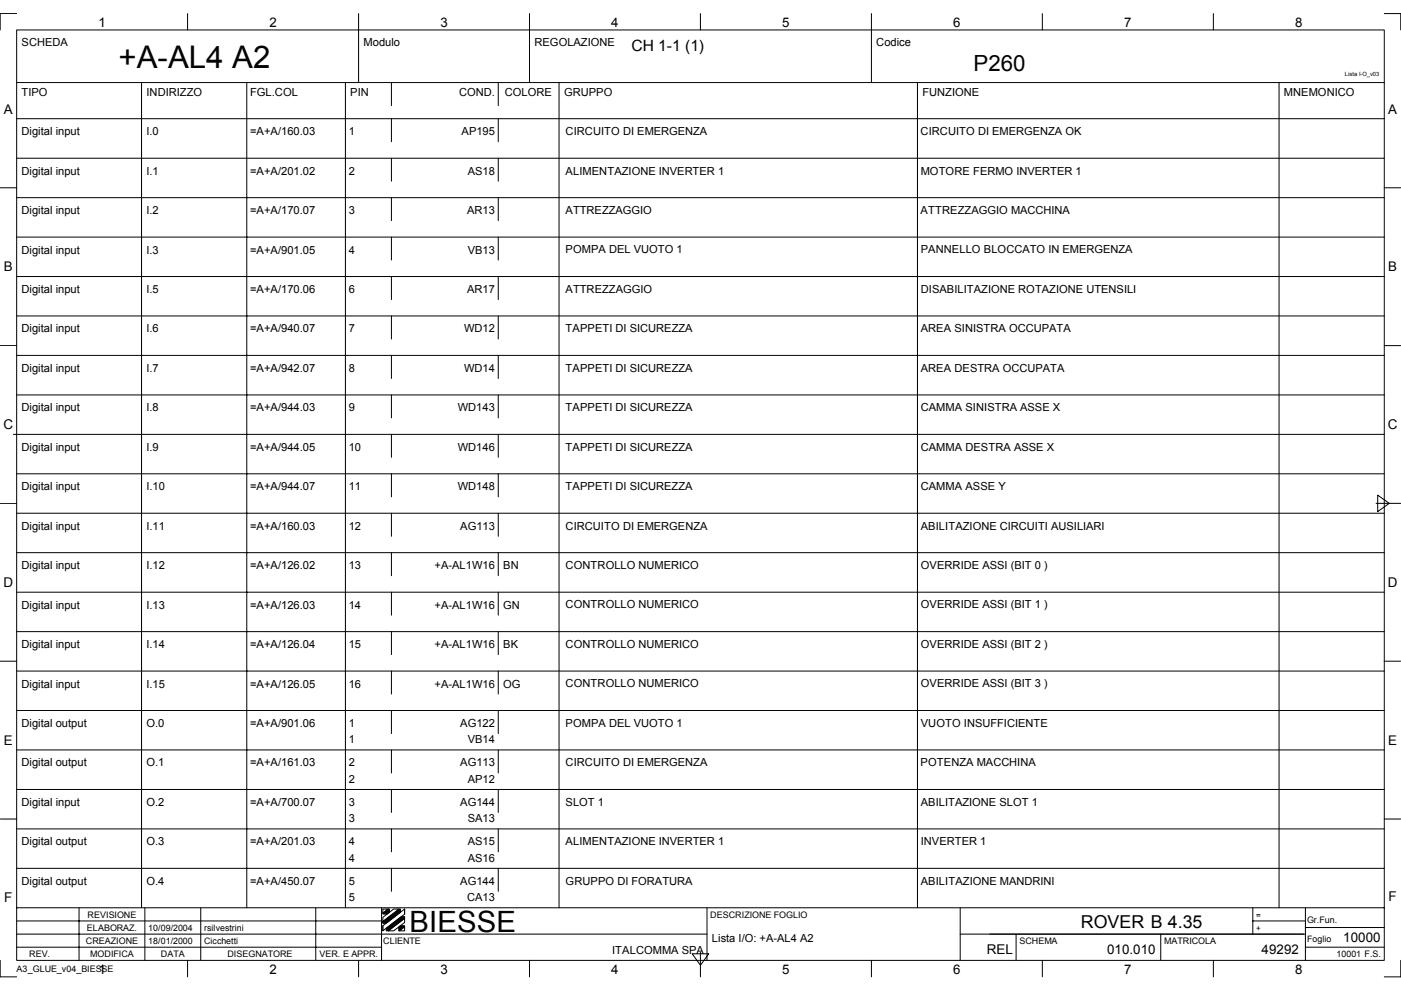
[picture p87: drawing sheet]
<svg xmlns="http://www.w3.org/2000/svg" width="297mm" height="210mm" viewBox="0 0 297 210" stroke-linecap="round" stroke-linejoin="round" font-family="sans-serif">
<defs><g id="words">
<text font-size="6.6" x="25.1" y="14.4">+A-AL4 A2</text>
<text font-size="6.2" x="86.8" y="197.7">BIESSE</text>
<text font-size="4.7" x="206.4" y="15">P260</text>
<text font-size="3.8" x="229.2" y="196.7">ROVER B 4.35</text>
<text font-size="3.3" x="133.9" y="10.7">CH 1-1 (1)</text>
<g font-size="2.9">
<text x=".8" y="91">C</text>
<text x="294.2" y="91">C</text>
<text x=".8" y="124.4">D</text>
<text x="294.2" y="124.4">D</text>
<text x=".9" y="191.3">F</text>
<text x="294.4" y="191">F</text>
<text x="209.2" y="202.2">REL</text>
</g>
<g font-size="2.8">
<text x="20.9" y="5.7">1</text>
<text x="57.1" y="5.7">2</text>
<text x="93.4" y="5.7">3</text>
<text x="129.6" y="5.7">4</text>
<text x="165.8" y="5.7">5</text>
<text x="202.1" y="5.7">6</text>
<text x="238.3" y="5.7">7</text>
<text x="274.6" y="5.7">8</text>
<text x=".8" y="24.1">A</text>
<text x="294.3" y="24.1">A</text>
<text x=".8" y="57.5">B</text>
<text x="294.3" y="57.5">B</text>
<text x=".8" y="157.9">E</text>
<text x="294.3" y="157.9">E</text>
<text x="234.7" y="202.2">010.010</text>
<text x="267.5" y="202.2">49292</text>
<text x="284.8" y="199.8">10000</text>
<text x="20.9" y="206.5">1</text>
<text x="57.1" y="206.5">2</text>
<text x="93.4" y="206.5">3</text>
<text x="129.6" y="206.5">4</text>
<text x="165.8" y="206.5">5</text>
<text x="202.1" y="206.5">6</text>
<text x="238.3" y="206.5">7</text>
<text x="274.6" y="206.5">8</text>
</g>
<g font-size="2.4">
<text x="4.6" y="9.8">SCHEDA</text>
<text x="77.1" y="9.8">Modulo</text>
<text x="113.3" y="9.8">REGOLAZIONE</text>
<text x="185.8" y="9.8">Codice</text>
<text x="4.6" y="20.3">TIPO</text>
<text x="31" y="20.3">INDIRIZZO</text>
<text x="53" y="20.3">FGL.COL</text>
<text x="74.3" y="20.3">PIN</text>
<text x="97.3" y="20.3">COND.</text>
<text x="107" y="20.3">COLORE</text>
<text x="119.6" y="20.3">GRUPPO</text>
<text x="195.6" y="20.3">FUNZIONE</text>
<text x="272.2" y="20.3">MNEMONICO</text>
<text x="4.6" y="28.7">Digital input</text>
<text x="31" y="28.7">I.0</text>
<text x="53" y="28.7">=A+A/160.03</text>
<text x="73.9" y="28.7">1</text>
<text x="97.8" y="28.7">AP195</text>
<text x="119.9" y="28.6">CIRCUITO DI EMERGENZA</text>
<text x="195.2" y="28.6">CIRCUITO DI EMERGENZA OK</text>
<text x="4.6" y="37">Digital input</text>
<text x="31" y="37">I.1</text>
<text x="53" y="37">=A+A/201.02</text>
<text x="73.9" y="37">2</text>
<text x="99.2" y="37">AS18</text>
<text x="119.9" y="37">ALIMENTAZIONE INVERTER 1</text>
<text x="195.2" y="37">MOTORE FERMO INVERTER 1</text>
<text x="4.6" y="45.4">Digital input</text>
<text x="31" y="45.4">I.2</text>
<text x="53" y="45.4">=A+A/170.07</text>
<text x="73.9" y="45.4">3</text>
<text x="99" y="45.4">AR13</text>
<text x="119.9" y="45.4">ATTREZZAGGIO</text>
<text x="195.2" y="45.4">ATTREZZAGGIO MACCHINA</text>
<text x="4.6" y="53.8">Digital input</text>
<text x="31" y="53.8">I.3</text>
<text x="53" y="53.8">=A+A/901.05</text>
<text x="73.9" y="53.8">4</text>
<text x="99.2" y="53.8">VB13</text>
<text x="119.9" y="53.7">POMPA DEL VUOTO 1</text>
<text x="195.2" y="53.7">PANNELLO BLOCCATO IN EMERGENZA</text>
<text x="4.6" y="62.1">Digital input</text>
<text x="31" y="62.1">I.5</text>
<text x="53" y="62.1">=A+A/170.06</text>
<text x="73.9" y="62.1">6</text>
<text x="99" y="62.1">AR17</text>
<text x="119.9" y="62.1">ATTREZZAGGIO</text>
<text x="195.2" y="62.1">DISABILITAZIONE ROTAZIONE UTENSILI</text>
<text x="4.6" y="70.5">Digital input</text>
<text x="31" y="70.5">I.6</text>
<text x="53" y="70.5">=A+A/940.07</text>
<text x="73.9" y="70.5">7</text>
<text x="98.4" y="70.5">WD12</text>
<text x="119.9" y="70.5">TAPPETI DI SICUREZZA</text>
<text x="195.2" y="70.5">AREA SINISTRA OCCUPATA</text>
<text x="4.6" y="78.8">Digital input</text>
<text x="31" y="78.8">I.7</text>
<text x="53" y="78.8">=A+A/942.07</text>
<text x="73.9" y="78.8">8</text>
<text x="98.4" y="78.8">WD14</text>
<text x="119.9" y="78.8">TAPPETI DI SICUREZZA</text>
<text x="195.2" y="78.8">AREA DESTRA OCCUPATA</text>
<text x="4.6" y="87.2">Digital input</text>
<text x="31" y="87.2">I.8</text>
<text x="53" y="87.2">=A+A/944.03</text>
<text x="73.9" y="87.2">9</text>
<text x="97.1" y="87.2">WD143</text>
<text x="119.9" y="87.2">TAPPETI DI SICUREZZA</text>
<text x="195.2" y="87.2">CAMMA SINISTRA ASSE X</text>
<text x="4.6" y="95.6">Digital input</text>
<text x="31" y="95.6">I.9</text>
<text x="53" y="95.6">=A+A/944.05</text>
<text x="73.9" y="95.6">10</text>
<text x="97.1" y="95.6">WD146</text>
<text x="119.9" y="95.5">TAPPETI DI SICUREZZA</text>
<text x="195.2" y="95.5">CAMMA DESTRA ASSE X</text>
<text x="4.6" y="103.9">Digital input</text>
<text x="31" y="103.9">I.10</text>
<text x="53" y="103.9">=A+A/944.07</text>
<text x="73.9" y="103.9">11</text>
<text x="97.1" y="103.9">WD148</text>
<text x="119.9" y="103.9">TAPPETI DI SICUREZZA</text>
<text x="195.2" y="103.9">CAMMA ASSE Y</text>
<text x="4.6" y="112.3">Digital input</text>
<text x="31" y="112.3">I.11</text>
<text x="53" y="112.3">=A+A/160.03</text>
<text x="73.9" y="112.3">12</text>
<text x="97.6" y="112.3">AG113</text>
<text x="119.9" y="112.3">CIRCUITO DI EMERGENZA</text>
<text x="195.2" y="112.3">ABILITAZIONE CIRCUITI AUSILIARI</text>
<text x="4.6" y="120.7">Digital input</text>
<text x="31" y="120.7">I.12</text>
<text x="53" y="120.7">=A+A/126.02</text>
<text x="73.9" y="120.7">13</text>
<text x="92.1" y="120.7">+A-AL1W16</text>
<text x="106.7" y="120.7">BN</text>
<text x="119.9" y="120.6">CONTROLLO NUMERICO</text>
<text x="195.2" y="120.6">OVERRIDE ASSI (BIT 0 )</text>
<text x="4.6" y="129">Digital input</text>
<text x="31" y="129">I.13</text>
<text x="53" y="129">=A+A/126.03</text>
<text x="73.9" y="129">14</text>
<text x="92.1" y="129">+A-AL1W16</text>
<text x="106.7" y="129">GN</text>
<text x="119.9" y="129">CONTROLLO NUMERICO</text>
<text x="195.2" y="129">OVERRIDE ASSI (BIT 1 )</text>
<text x="4.6" y="137.4">Digital input</text>
<text x="31" y="137.4">I.14</text>
<text x="53" y="137.4">=A+A/126.04</text>
<text x="73.9" y="137.4">15</text>
<text x="92.1" y="137.4">+A-AL1W16</text>
<text x="106.7" y="137.4">BK</text>
<text x="119.9" y="137.4">CONTROLLO NUMERICO</text>
<text x="195.2" y="137.4">OVERRIDE ASSI (BIT 2 )</text>
<text x="4.6" y="145.8">Digital input</text>
<text x="31" y="145.8">I.15</text>
<text x="53" y="145.8">=A+A/126.05</text>
<text x="73.9" y="145.8">16</text>
<text x="92.1" y="145.8">+A-AL1W16</text>
<text x="106.7" y="145.8">OG</text>
<text x="119.9" y="145.7">CONTROLLO NUMERICO</text>
<text x="195.2" y="145.7">OVERRIDE ASSI (BIT 3 )</text>
<text x="4.6" y="154.1">Digital output</text>
<text x="31" y="154.1">O.0</text>
<text x="53" y="154.1">=A+A/901.06</text>
<text x="73.9" y="154.1">1</text>
<text x="97.6" y="154.1">AG122</text>
<text x="119.9" y="154.1">POMPA DEL VUOTO 1</text>
<text x="195.2" y="154.1">VUOTO INSUFFICIENTE</text>
<text x="73.9" y="157.6">1</text>
<text x="99.2" y="157.6">VB14</text>
<text x="4.6" y="162.5">Digital output</text>
<text x="31" y="162.5">O.1</text>
<text x="53" y="162.5">=A+A/161.03</text>
<text x="73.9" y="162.5">2</text>
<text x="73.9" y="166">2</text>
<text x="97.6" y="162.5">AG113</text>
<text x="99.2" y="166">AP12</text>
<text x="119.9" y="162.5">CIRCUITO DI EMERGENZA</text>
<text x="195.2" y="162.5">POTENZA MACCHINA</text>
<text x="4.6" y="170.9">Digital input</text>
<text x="31" y="170.9">O.2</text>
<text x="53" y="170.9">=A+A/700.07</text>
<text x="73.9" y="170.9">3</text>
<text x="97.6" y="170.9">AG144</text>
<text x="119.9" y="170.8">SLOT 1</text>
<text x="195.2" y="170.8">ABILITAZIONE SLOT 1</text>
<text x="4.6" y="179.2">Digital output</text>
<text x="31" y="179.2">O.3</text>
<text x="53" y="179.2">=A+A/201.03</text>
<text x="73.9" y="174.3">3</text>
<text x="73.9" y="179.2">4</text>
<text x="99.2" y="179.2">AS15</text>
<text x="99.2" y="174.3">SA13</text>
<text x="119.9" y="179.2">ALIMENTAZIONE INVERTER 1</text>
<text x="195.2" y="179.2">INVERTER 1</text>
<text x="73.9" y="182.7">4</text>
<text x="99.2" y="182.7">AS16</text>
<text x="4.6" y="187.6">Digital output</text>
<text x="31" y="187.6">O.4</text>
<text x="53" y="187.6">=A+A/450.07</text>
<text x="73.9" y="187.6">5</text>
<text x="73.9" y="191.1">5</text>
<text x="97.6" y="187.6">AG144</text>
<text x="99" y="191.1">CA13</text>
<text x="119.9" y="187.6">GRUPPO DI FORATURA</text>
<text x="195.2" y="187.6">ABILITAZIONE MANDRINI</text>
<text x="129.8" y="202.2">ITALCOMMA SPA</text>
<text x="150.9" y="199.7">Lista I/O: +A-AL4 A2</text>
</g>
<g font-size="1.9">
<text x="18.4" y="197.4">ELABORAZ.</text>
<text x="18.6" y="194.6">REVISIONE</text>
<text x="31.4" y="197.4">10/09/2004</text>
<text x="43.3" y="197.4">rsilvestrini</text>
<text x="150.6" y="194.6">DESCRIZIONE FOGLIO</text>
<text x="277.1" y="195.6">Gr.Fun.</text>
<text x="6.2" y="202.9">REV.</text>
<text x="18.2" y="200.1">CREAZIONE</text>
<text x="19.1" y="202.9">MODIFICA</text>
<text x="31.4" y="200.1">18/01/2000</text>
<text x="34.1" y="202.9">DATA</text>
<text x="43.3" y="200.1">Cicchetti</text>
<text x="48.2" y="202.9">DISEGNATORE</text>
<text x="67.7" y="202.9">VER. E APPR.</text>
<text x="81.3" y="200.1">CLIENTE</text>
<text x="216.1" y="200.1">SCHEMA</text>
<text x="246.8" y="200.1">MATRICOLA</text>
<text x="277.1" y="199.8">Foglio</text>
<text x="283.4" y="202.9">10001 F.S.</text>
<text x="3.5" y="206.1">A3_GLUE_v04_BIESSE</text>
</g>
<g font-size="1.7">
<text x="266.3" y="194.6">=</text>
<text x="266.3" y="197.4">+</text>
</g>
<text font-size="1.2" x="285.2" y="16.2">Lista I-O_v03</text>
</g></defs>
<g fill="none" stroke="#000" stroke-width=".21">
<path d="M3.5 6.3h290v197.3h-290zM3.5 2.9h-3.5v3.4M3.5 17.5h290M30 17.5v175M39.8 2.9v3.4M52.3 17.5v175M73.2 17.5v175M76 2.9v14.6M83 17.5v4.9M105.6 17.5v4.9M112.3 2.9v14.6M118.5 17.5v175"/>
<path d="M148.5 2.9v3.4M184.8 2.9v14.6M194.5 17.5v175M221 2.9v3.4M257.3 2.9v3.4M271.2 17.5v175M293.5 2.9h3.5v3.4M0 39.8h3.5M3.5 25.2h290M3.5 33.5h290M83 25.2v4.9M83 33.5v4.9"/>
<path d="M105.6 25.2v4.9M105.6 33.5v4.9M293.5 39.8h3.5M3.5 41.9h290M3.5 50.3h290M3.5 58.6h290M83 41.9v4.9M83 50.3v4.8M83 58.6v4.9M105.6 41.9v4.9M105.6 50.3v4.8M105.6 58.6v4.9"/>
<path d="M0 73.3h3.5M3.5 67h290M3.5 75.4h290M83 67v4.9M83 75.4v4.8M105.6 67v4.9M105.6 75.4v4.8M293.5 73.3h3.5M2.8 92.1h290.7M3.5 83.7h290M83 83.7v4.9M83 92.1v4.9"/>
<path d="M105.6 83.7v4.9M105.6 92.1v4.9M0 106.7h3.5M3.5 100.5h290M3.5 108.8h290M3.5 117.2h290M83 100.5v4.8M83 108.8v4.9M83 117.2v4.9M105.6 100.5v4.8M105.6 108.8v4.9M105.6 117.2v4.9"/>
<path d="M291.8 106.7h5.2M292.1 105l2.5 1.7-2.5 1.8zM3.5 125.6h290M3.5 133.9h290M83 125.6v4.8M83 133.9v4.9M105.6 125.6v4.8M105.6 133.9v4.9M0 140.2h3.5M3.5 142.3h290M3.5 150.6h290M3.5 159h290"/>
<path d="M83 142.3v4.9M83 150.6v4.9M83 159v4.9M105.6 142.3v4.9M105.6 150.6v4.9M105.6 159v4.9M293.5 140.2h3.5M0 173.7h3.5M3.5 167.4h290M3.5 175.7h290M83 167.4v4.9M83 175.7v4.9"/>
<path d="M105.6 167.4v4.9M105.6 175.7v4.9M293.5 173.7h3.5M3.5 192.5h290M3.5 198.1h146.4M3.5 195.3h77.4M3.5 184.1h290M16.8 192.5v11.1M30.7 192.5v11.1M42.6 192.5v11.1M66.9 192.5v11.1M80.9 192.5v11.1"/>
<path d="M81.2 196.3l4.6-3.6v1.1l-4.6 3.6zM81.2 194.5l2.3-1.8h1.1l-3.4 2.7zM81.2 192.7h1.1l-1.1 .9zM81.2 195.4v.3M81.2 196.3v1M82.3 197.4l3.5-2.7v.9l-2.3 1.8zM83 184.1v4.9M84.7 197.4l1.1-.9v.9zM85.8 192.7v1.1M105.6 184.1v4.9M149.9 192.5v11.1M203.6 198.1h73.2"/>
<path d="M203.6 192.5v11.1M215.4 198.1v5.5M246.1 198.1v5.5M265.6 195.3h11.2M265.6 192.5v5.6M276.8 192.5v11.1M276.8 196.7h16.7M0 203.6v3.5h3.5M3.5 200.8h77.4M39.8 203.6v3.5M76 203.6v3.5M112.3 203.6v3.5"/>
<path d="M146.8 202.2h3.5l-1.8 2.5zM148.5 201.9v5.2M184.8 203.6v3.5M221 203.6v3.5M257.3 203.6v3.5M276.8 200.8h16.7M297 203.6v3.5h-3.5"/>
</g>
<g fill="#000" stroke="#000" stroke-width=".21">
<path d="M81.2 193.6l1.1-.9h.3v.7l-.5 .4h-.9z" fill-rule="evenodd"/>
<path d="M81.9 196.8l3.2-2.4h.7v.3l-3.5 2.7h-.4z" fill-rule="evenodd"/>
<path d="M81.2 195.4l3.4-2.7h.3v.7l-3 2.3h-.7z" fill-rule="evenodd"/>
<path d="M84.5 196.6l.4-.3h.9v.2l-1.1 .9h-.2z" fill-rule="evenodd"/>
</g>
<use href="#words"/>
</svg>
